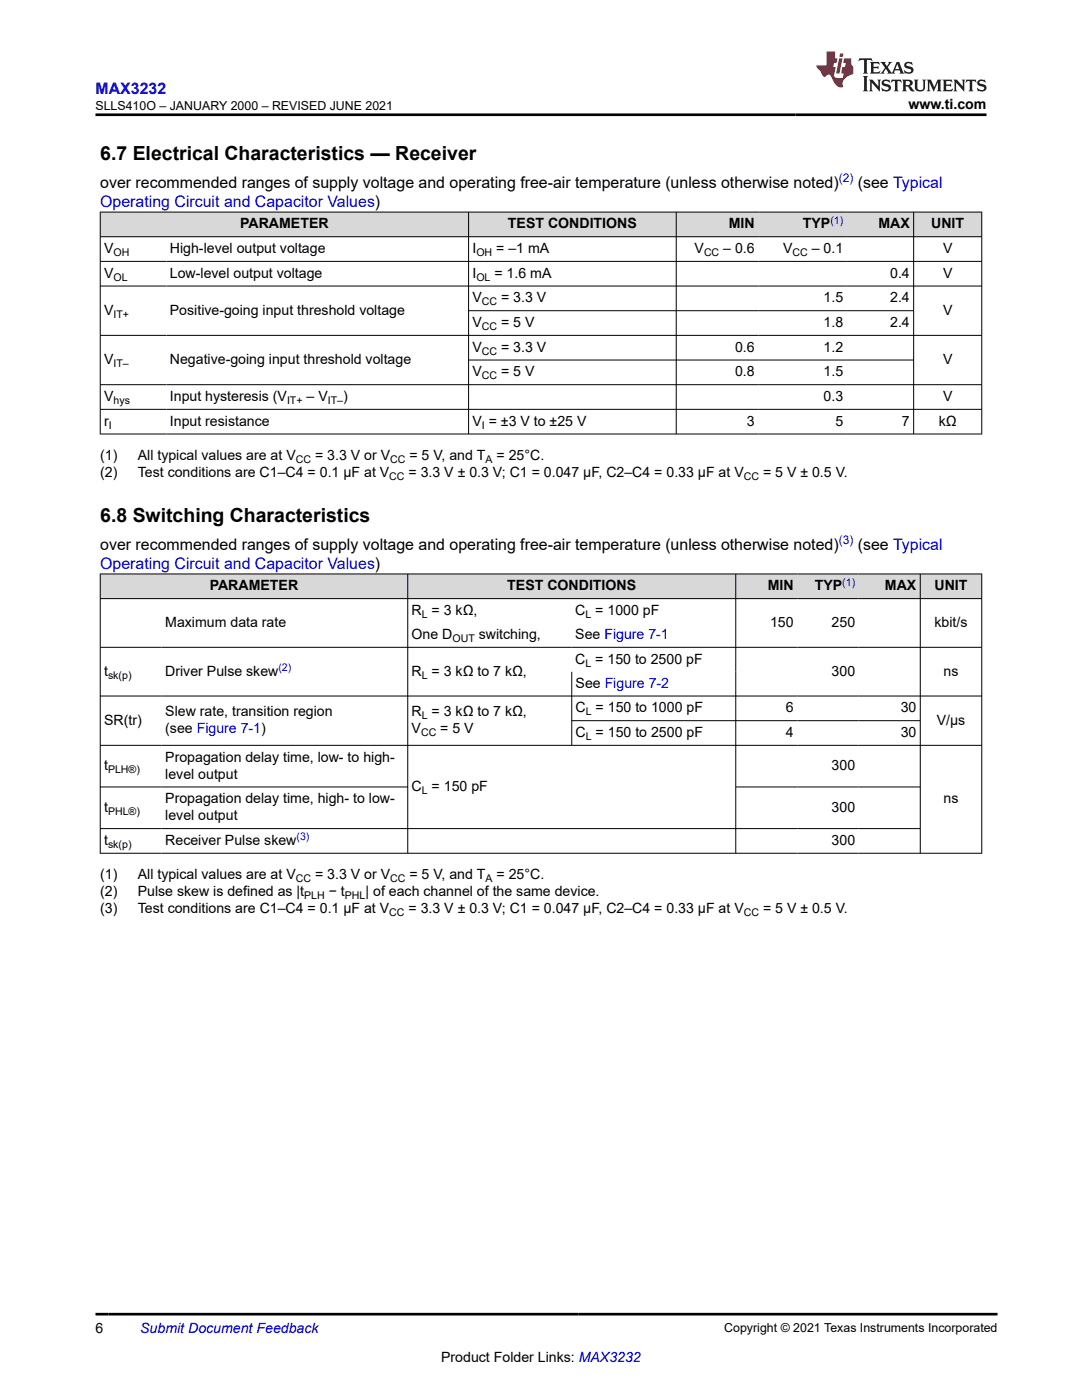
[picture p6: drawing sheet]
<svg xmlns="http://www.w3.org/2000/svg" width="216mm" height="279mm" viewBox="0 0 216 279" stroke-linecap="round" stroke-linejoin="round" font-family="sans-serif">
<defs><g id="words">
<g font-size="3.9">
<text x="20" y="32">6.7 Electrical Characteristics — Receiver</text>
<text x="20" y="104.2">6.8 Switching Characteristics</text>
</g>
<g font-size="3.2" fill="#00f">
<text x="19" y="18.7">MAX3232</text>
<text x="20" y="41.3">Operating Circuit and Capacitor Values)</text>
<text x="20" y="113.5">Operating Circuit and Capacitor Values)</text>
</g>
<g font-size="3.2">
<text x="20" y="37.5">over recommended ranges of supply voltage and operating free-air temperature (unless otherwise noted)</text>
<text x="171.2" y="37.5">(see Typical</text>
<text x="20" y="109.7">over recommended ranges of supply voltage and operating free-air temperature (unless otherwise noted)</text>
<text x="171.2" y="109.7">(see Typical</text>
</g>
<g font-size="2.8">
<text x="181.3" y="21.8">www.ti.com</text>
<text x="47.9" y="45.6">PARAMETER</text>
<text x="101.4" y="45.6">TEST CONDITIONS</text>
<text x="145.4" y="45.6">MIN</text>
<text x="160.2" y="45.6">TYP</text>
<text x="175.3" y="45.6">MAX</text>
<text x="185.8" y="45.6">UNIT</text>
<text x="20.8" y="50.5">V</text>
<text x="33.9" y="50.5">High-level output voltage</text>
<text x="94.3" y="50.5">I</text>
<text x="99" y="50.5">= –1 mA</text>
<text x="138.6" y="50.5">V</text>
<text x="144.3" y="50.5">– 0.6</text>
<text x="156.3" y="50.5">V</text>
<text x="162" y="50.5">– 0.1</text>
<text x="188.2" y="50.5">V</text>
<text x="20.8" y="55.4">V</text>
<text x="33.9" y="55.4">Low-level output voltage</text>
<text x="94.3" y="55.4">I</text>
<text x="98.7" y="55.4">= 1.6 mA</text>
<text x="177.6" y="55.4">0.4</text>
<text x="188.2" y="55.4">V</text>
<text x="20.8" y="62.8">V</text>
<text x="33.9" y="62.8">Positive-going input threshold voltage</text>
<text x="94.3" y="60.4">V</text>
<text x="94.3" y="65.3">V</text>
<text x="100" y="60.4">= 3.3 V</text>
<text x="100" y="65.3">= 5 V</text>
<text x="164.4" y="60.4">1.5</text>
<text x="164.4" y="65.3">1.8</text>
<text x="177.6" y="60.4">2.4</text>
<text x="177.6" y="65.3">2.4</text>
<text x="188.2" y="62.8">V</text>
<text x="94.3" y="70.2">V</text>
<text x="100" y="70.2">= 3.3 V</text>
<text x="146.7" y="70.2">0.6</text>
<text x="164.4" y="70.2">1.2</text>
<text x="20.8" y="72.7">V</text>
<text x="33.9" y="72.7">Negative-going input threshold voltage</text>
<text x="94.3" y="75.1">V</text>
<text x="100" y="75.1">= 5 V</text>
<text x="146.7" y="75.1">0.8</text>
<text x="164.4" y="75.1">1.5</text>
<text x="188.2" y="72.7">V</text>
<text x="20.8" y="80">V</text>
<text x="33.9" y="80">Input hysteresis (V</text>
<text x="61.2" y="80">– V</text>
<text x="68.5" y="80">)</text>
<text x="164.4" y="80">0.3</text>
<text x="188.2" y="80">V</text>
<text x="20.8" y="85">r</text>
<text x="33.9" y="85">Input resistance</text>
<text x="94.3" y="85">V = ±3 V to ±25 V</text>
<text x="149" y="85">3</text>
<text x="166.7" y="85">5</text>
<text x="180" y="85">7</text>
<text x="187.3" y="85">kΩ</text>
<text x="20" y="91.8">(1)</text>
<text x="20" y="95.2">(2)</text>
<text x="27.5" y="91.8">All typical values are at V</text>
<text x="27.5" y="95.2">Test conditions are C1–C4 = 0.1 μF at V</text>
<text x="62.9" y="91.8">= 3.3 V or V</text>
<text x="81.5" y="95.2">= 3.3 V ± 0.3 V; C1 = 0.047 μF, C2–C4 = 0.33 μF at V</text>
<text x="81.7" y="91.8">= 5 V, and T</text>
<text x="99.1" y="91.8">= 25°C.</text>
<text x="152.3" y="95.2">= 5 V ± 0.5 V.</text>
<text x="41.8" y="117.8">PARAMETER</text>
<text x="101.2" y="117.8">TEST CONDITIONS</text>
<text x="153.2" y="117.8">MIN</text>
<text x="162.6" y="117.8">TYP</text>
<text x="176.6" y="117.8">MAX</text>
<text x="186.5" y="117.8">UNIT</text>
<text x="33" y="125.1">Maximum data rate</text>
<text x="82.1" y="122.7">R = 3 kΩ,</text>
<text x="114.8" y="122.7">C = 1000 pF</text>
<text x="153.7" y="125.1">150</text>
<text x="165.9" y="125.1">250</text>
<text x="186.5" y="125.1">kbit/s</text>
<text x="82.1" y="127.5">One D</text>
<text x="95.5" y="127.5">switching,</text>
<text x="114.8" y="127.5">See Figure 7-1</text>
<text x="20.8" y="134.9">t</text>
<text x="33" y="134.9">Driver Pulse skew</text>
<text x="82.1" y="134.9">R = 3 kΩ to 7 kΩ,</text>
<text x="114.8" y="132.5">C = 150 to 2500 pF</text>
<text x="114.9" y="137.3">See Figure 7-2</text>
<text x="165.9" y="134.9">300</text>
<text x="188.3" y="134.9">ns</text>
<text x="33" y="142.9">Slew rate, transition region</text>
<text x="82.1" y="142.9">R = 3 kΩ to 7 kΩ,</text>
<text x="114.9" y="142.2">C = 150 to 1000 pF</text>
<text x="156.8" y="142.2">6</text>
<text x="179.7" y="142.2">30</text>
<text x="20.8" y="144.6">SR(tr)</text>
<text x="33" y="146.3">(see Figure 7-1)</text>
<text x="82.1" y="146.3">V</text>
<text x="87.9" y="146.3">= 5 V</text>
<text x="114.9" y="147.1">C = 150 to 2500 pF</text>
<text x="156.8" y="147.1">4</text>
<text x="179.7" y="147.1">30</text>
<text x="186.9" y="144.6">V/μs</text>
<text x="20.8" y="153.7">t</text>
<text x="33" y="152">Propagation delay time, low- to high-</text>
<text x="33" y="155.4">level output</text>
<text x="165.9" y="153.7">300</text>
<text x="33" y="160.3">Propagation delay time, high- to low-</text>
<text x="82.1" y="157.9">C = 150 pF</text>
<text x="188.3" y="160.3">ns</text>
<text x="20.8" y="162">t</text>
<text x="33" y="163.7">level output</text>
<text x="165.9" y="162">300</text>
<text x="20.8" y="168.6">t</text>
<text x="33" y="168.6">Receiver Pulse skew</text>
<text x="165.9" y="168.6">300</text>
<text x="20" y="175.4">(1)</text>
<text x="20" y="178.8">(2)</text>
<text x="27.5" y="175.4">All typical values are at V</text>
<text x="27.5" y="178.8">Pulse skew is defined as |t</text>
<text x="62.9" y="175.4">= 3.3 V or V</text>
<text x="65.6" y="178.8">− t</text>
<text x="72.9" y="178.8">| of each channel of the same device.</text>
<text x="81.7" y="175.4">= 5 V, and T</text>
<text x="99.1" y="175.4">= 25°C.</text>
<text x="20" y="182.2">(3)</text>
<text x="27.5" y="182.2">Test conditions are C1–C4 = 0.1 μF at V</text>
<text x="81.5" y="182.2">= 3.3 V ± 0.3 V; C1 = 0.047 μF, C2–C4 = 0.33 μF at V</text>
<text x="152.3" y="182.2">= 5 V ± 0.5 V.</text>
<text x="19" y="266.1">6</text>
<text x="88" y="271.7">Product Folder Links: MAX3232</text>
</g>
<text font-size="2.8" fill="#00f" x="28" y="266.1">Submit Document Feedback</text>
<g font-size="2.5">
<text x="19.1" y="21.9">SLLS410O – JANUARY 2000 – REVISED JUNE 2021</text>
<text x="144.5" y="265.8">Copyright © 2021 Texas Instruments Incorporated</text>
</g>
<g font-size="2.4" fill="#00f">
<text x="167.4" y="36.4">(2)</text>
<text x="167.4" y="108.6">(3)</text>
</g>
<g font-size="2.1" fill="#00f">
<text x="165.7" y="44.7">(1)</text>
<text x="168.1" y="116.9">(1)</text>
<text x="55.6" y="133.9">(2)</text>
<text x="59.2" y="167.7">(3)</text>
</g>
<g font-size="2.1">
<text x="22.6" y="51.1">OH</text>
<text x="95.1" y="51.1">OH</text>
<text x="140.5" y="51.1">CC</text>
<text x="158.2" y="51.1">CC</text>
<text x="22.6" y="56">OL</text>
<text x="95.1" y="56">OL</text>
<text x="22.6" y="63.4">IT+</text>
<text x="96.2" y="60.9">CC</text>
<text x="96.2" y="65.8">CC</text>
<text x="96.2" y="70.8">CC</text>
<text x="22.6" y="73.2">IT–</text>
<text x="96.2" y="75.7">CC</text>
<text x="22.6" y="80.6">hys</text>
<text x="57.3" y="80.6">IT+</text>
<text x="65.4" y="80.6">IT–</text>
<text x="21.7" y="85.5">I</text>
<text x="96.2" y="85.5">I</text>
<text x="59" y="92.3">CC</text>
<text x="77.7" y="95.7">CC</text>
<text x="77.9" y="92.3">CC</text>
<text x="96.9" y="92.3">A</text>
<text x="148.4" y="95.7">CC</text>
<text x="84.2" y="123.3">L</text>
<text x="116.8" y="123.3">L</text>
<text x="90.3" y="128.1">OUT</text>
<text x="21.6" y="135.4">sk(p)</text>
<text x="84.2" y="135.4">L</text>
<text x="116.8" y="133">L</text>
<text x="84.2" y="143.5">L</text>
<text x="116.9" y="142.7">L</text>
<text x="84" y="146.9">CC</text>
<text x="116.9" y="147.7">L</text>
<text x="21.6" y="154.3">PLH®)</text>
<text x="84.2" y="158.4">L</text>
<text x="21.6" y="162.6">PHL®)</text>
<text x="21.6" y="169.2">sk(p)</text>
<text x="59" y="176">CC</text>
<text x="60.7" y="179.4">PLH</text>
<text x="68.8" y="179.4">PHL</text>
<text x="77.9" y="176">CC</text>
<text x="96.9" y="176">A</text>
<text x="77.7" y="182.8">CC</text>
<text x="148.4" y="182.8">CC</text>
</g>
</g></defs>
<g fill="#d8d8d8">
<path d="M20 42.3h175.9v4.9h-175.9z" fill-rule="evenodd"/>
<path d="M20.1 42.4h73.3v4.8h-73.3z" fill-rule="evenodd"/>
<path d="M93.6 42.4h41.3v4.8h-41.3z" fill-rule="evenodd"/>
<path d="M135 42.4h16.3v4.8h-16.3z" fill-rule="evenodd"/>
<path d="M151.3 42.4h17.7v4.8h-17.7z" fill-rule="evenodd"/>
<path d="M169 42.4h13.2v4.8h-13.2z" fill-rule="evenodd"/>
<path d="M182.4 42.4h13.4v4.8h-13.4z" fill-rule="evenodd"/>
</g>
<g fill="none" stroke="#000" stroke-width=".2">
<path d="M19.9 42.3h176.1M19.9 47.2h176.1M19.9 52.2h176.1M19.9 57.1h176.1M20 42.3v44.4M93.5 42.3v44.4M134.9 42.3v44.4M182.3 42.3v44.4M195.9 42.3v44.4M19.9 66.9h176.1M19.9 76.8h176.1M93.5 62h88.9"/>
<path d="M93.5 71.9h88.9M19.9 81.7h176.1M19.9 86.6h176.1"/>
</g>
<g fill="#d8d8d8">
<path d="M20 114.5h175.9v5h-175.9z" fill-rule="evenodd"/>
<path d="M20.1 114.6h61.2v4.8h-61.2z" fill-rule="evenodd"/>
<path d="M81.4 114.6h65.3v4.8h-65.3z" fill-rule="evenodd"/>
<path d="M146.9 114.6h12.2v4.8h-12.2z" fill-rule="evenodd"/>
<path d="M159.1 114.6h12.3v4.8h-12.3z" fill-rule="evenodd"/>
<path d="M171.4 114.6h12.2v4.8h-12.2z" fill-rule="evenodd"/>
<path d="M183.7 114.6h12.1v4.8h-12.1z" fill-rule="evenodd"/>
</g>
<g fill="none" stroke="#000" stroke-width=".2">
<path d="M19.9 114.5h176.1M19.9 119.5h176.1M20 114.5v55.8M81.4 114.5v55.8M146.8 114.5v55.8M183.6 114.5v55.8M195.9 114.5v55.8M19.9 129.2h176.1M19.9 138.9h176.1M114.1 134v14.8M19.9 148.7h176.1M19.9 157.1h61.5"/>
<path d="M114.1 143.8h69.6M146.8 157.1h36.9M19.9 165.4h163.8M196 170.3h-176.1"/>
</g>
<path d="M171.5 11.6l-.2 .6 .5-.2h.6v.1v2.2l-.2 .4h1l-.2-.4v-2.2v-.1h.5l.5 .2-.1-.6zM173.6 12.4l.2 .3v1.6l-.2 .4h1.9l.1-.6a1.08 1.08 0 0 1-1.3 .2v-.7h.6l.4 .2v-.7l-.4 .2h-.6v-.5l.2-.2a1 1 0 0 1 1 .3l-.1-.5zM175.7 12.4l.9 1.1-1 1.2h.9l-.2-.2 .5-.8 .4 .8-.2 .2h1.6l-.2-.2 .2-.5h.9l.1 .5-.1 .2h.9l-.2-.4-.8-1.9h-.5l-.9 2.1-.9-1.1 .9-1h-.8l.2 .2-.4 .6-.4-.6 .2-.2zM179 12.8l.4 1h-.7zM180.7 12.5a.65 .65 0 0 0-.2 .7 .65 .65 0 0 0 .6 .5l.6 .1 .1 .3a.79 .79 0 0 1-.7 .4 .79 .79 0 0 1-.7-.5l.1 .7 .2-.1a.93 .93 0 0 0 1.1 0 .93 .93 0 0 0 .4-.9 1.46 1.46 0 0 0-1.2-.6l-.1-.3a1.09 1.09 0 0 1 1.2 .2l-.2-.6-.1 .1-.5-.2zM172.2 15.2l.2 .4v2.2l-.2 .4h1l-.2-.4v-2.2l.2-.4zM173.4 15.9l.2 .4v1.5l-.2 .4h.8l-.3-.4 .1-1.3 1.6 1.8v-2l.2-.4h-.7l.1 .2 .1 1.1-1.2-1.3zM176.2 16a.65 .65 0 0 0-.2 .8 .65 .65 0 0 0 .6 .4l.6 .2 .1 .2a.79 .79 0 0 1-.7 .4 .79 .79 0 0 1-.7-.5l.1 .7 .2-.1a.93 .93 0 0 0 1.1 .1 .93 .93 0 0 0 .4-1 1.46 1.46 0 0 0-1.2-.5l-.1-.4a1.09 1.09 0 0 1 1.2 .2l-.1-.6-.2 .1-.5-.1zM177.9 15.9l-.1 .6a.63 .63 0 0 1 .8-.3v1.6l-.3 .4h1l-.2-.4v-1.6a.66 .66 0 0 1 .8 .3l-.1-.6zM180 15.9l.2 .4v1.5l-.2 .4h1l-.2-.2-.1-.7h.5l.1 .2a.79 .79 0 0 0 1.2 .6l-1-.9a.61 .61 0 0 0 .6-.6 .61 .61 0 0 0-.5-.7zM180.8 16.2h.1a.47 .47 0 0 1 .5 .1 .47 .47 0 0 1 .1 .5l-.1 .1-.7 .1zM182.3 15.9l.2 .2a2.27 2.27 0 0 0 .4 2 1.04 1.04 0 0 0 1.7-.7v-1.3l.2-.2h-.8l.2 .4v1.1a.6 .6 0 0 1-.6 .6 .6 .6 0 0 1-.6-.6v-1.1l.3-.4zM184.9 15.9l.2 .4v1.5l-.2 .4h.8l-.3-.4v-1.4l.9 1.9 .9-1.9v1.4l-.3 .4h1l-.2-.4v-1.5l.2-.4h-.8l-.7 1.5-.6-1.5zM188.1 15.9l.2 .4v1.5l-.2 .4h1.9l.1-.6a1.09 1.09 0 0 1-1.3 .2v-.7h.6l.4 .2v-.6l-.4 .2h-.6v-.6l.2-.1a1.01 1.01 0 0 1 1 .3l-.1-.6zM190.2 15.9l.3 .4v1.5l-.3 .4h.8l-.2-.4v-1.3l1.6 1.8v-2l.2-.4h-.7l.2 .2v1.1l-1.2-1.3zM192.8 15.9l-.1 .6a.63 .63 0 0 1 .8-.3v1.6l-.3 .4h1l-.2-.4v-1.6a.66 .66 0 0 1 .8 .3l-.1-.6zM195.2 16a.65 .65 0 0 0-.2 .8 .65 .65 0 0 0 .6 .4l.6 .2 .2 .2a.79 .79 0 0 1-.7 .4 .79 .79 0 0 1-.7-.5l.1 .7 .2-.1a.93 .93 0 0 0 1 .1 .93 .93 0 0 0 .5-1 1.46 1.46 0 0 0-1.3-.5v-.4a1.09 1.09 0 0 1 1.2 .2l-.2-.6-.2 .1-.5-.1z" fill="#231f20"/>
<path d="M164.9 10.3v2.7h-2l.1 .4 .8 1a.95 .95 0 0 0 1 .9 .59 .59 0 0 1 .5-.4 .59 .59 0 0 1 .5 .3l.4 .8a1.59 1.59 0 0 0 2.1 1.4 1.61 1.61 0 0 1 1-2.3l1-.3-.1-1.5a1.59 1.59 0 0 1-.3-1.7h-1.5l-.2 .9h.6l-.2 .9h-.5l-.2 .9v.3l.4 .1-.1 .9h-.7a.73 .73 0 0 1-1-.7l.3-1.5h-.5l.1-.9h.5l.2-.9h-.5v-1.3zM167.4 11.6l-.6 3.1h.7l.6-3.1zM167.6 10.7l-.1 .6h.7l.1-.6z" fill="#ed1c24"/>
<path d="M19 22.9h177.8M19 262.3h180" fill="none" stroke="#000" stroke-width=".53"/>
<use href="#words"/>
</svg>
